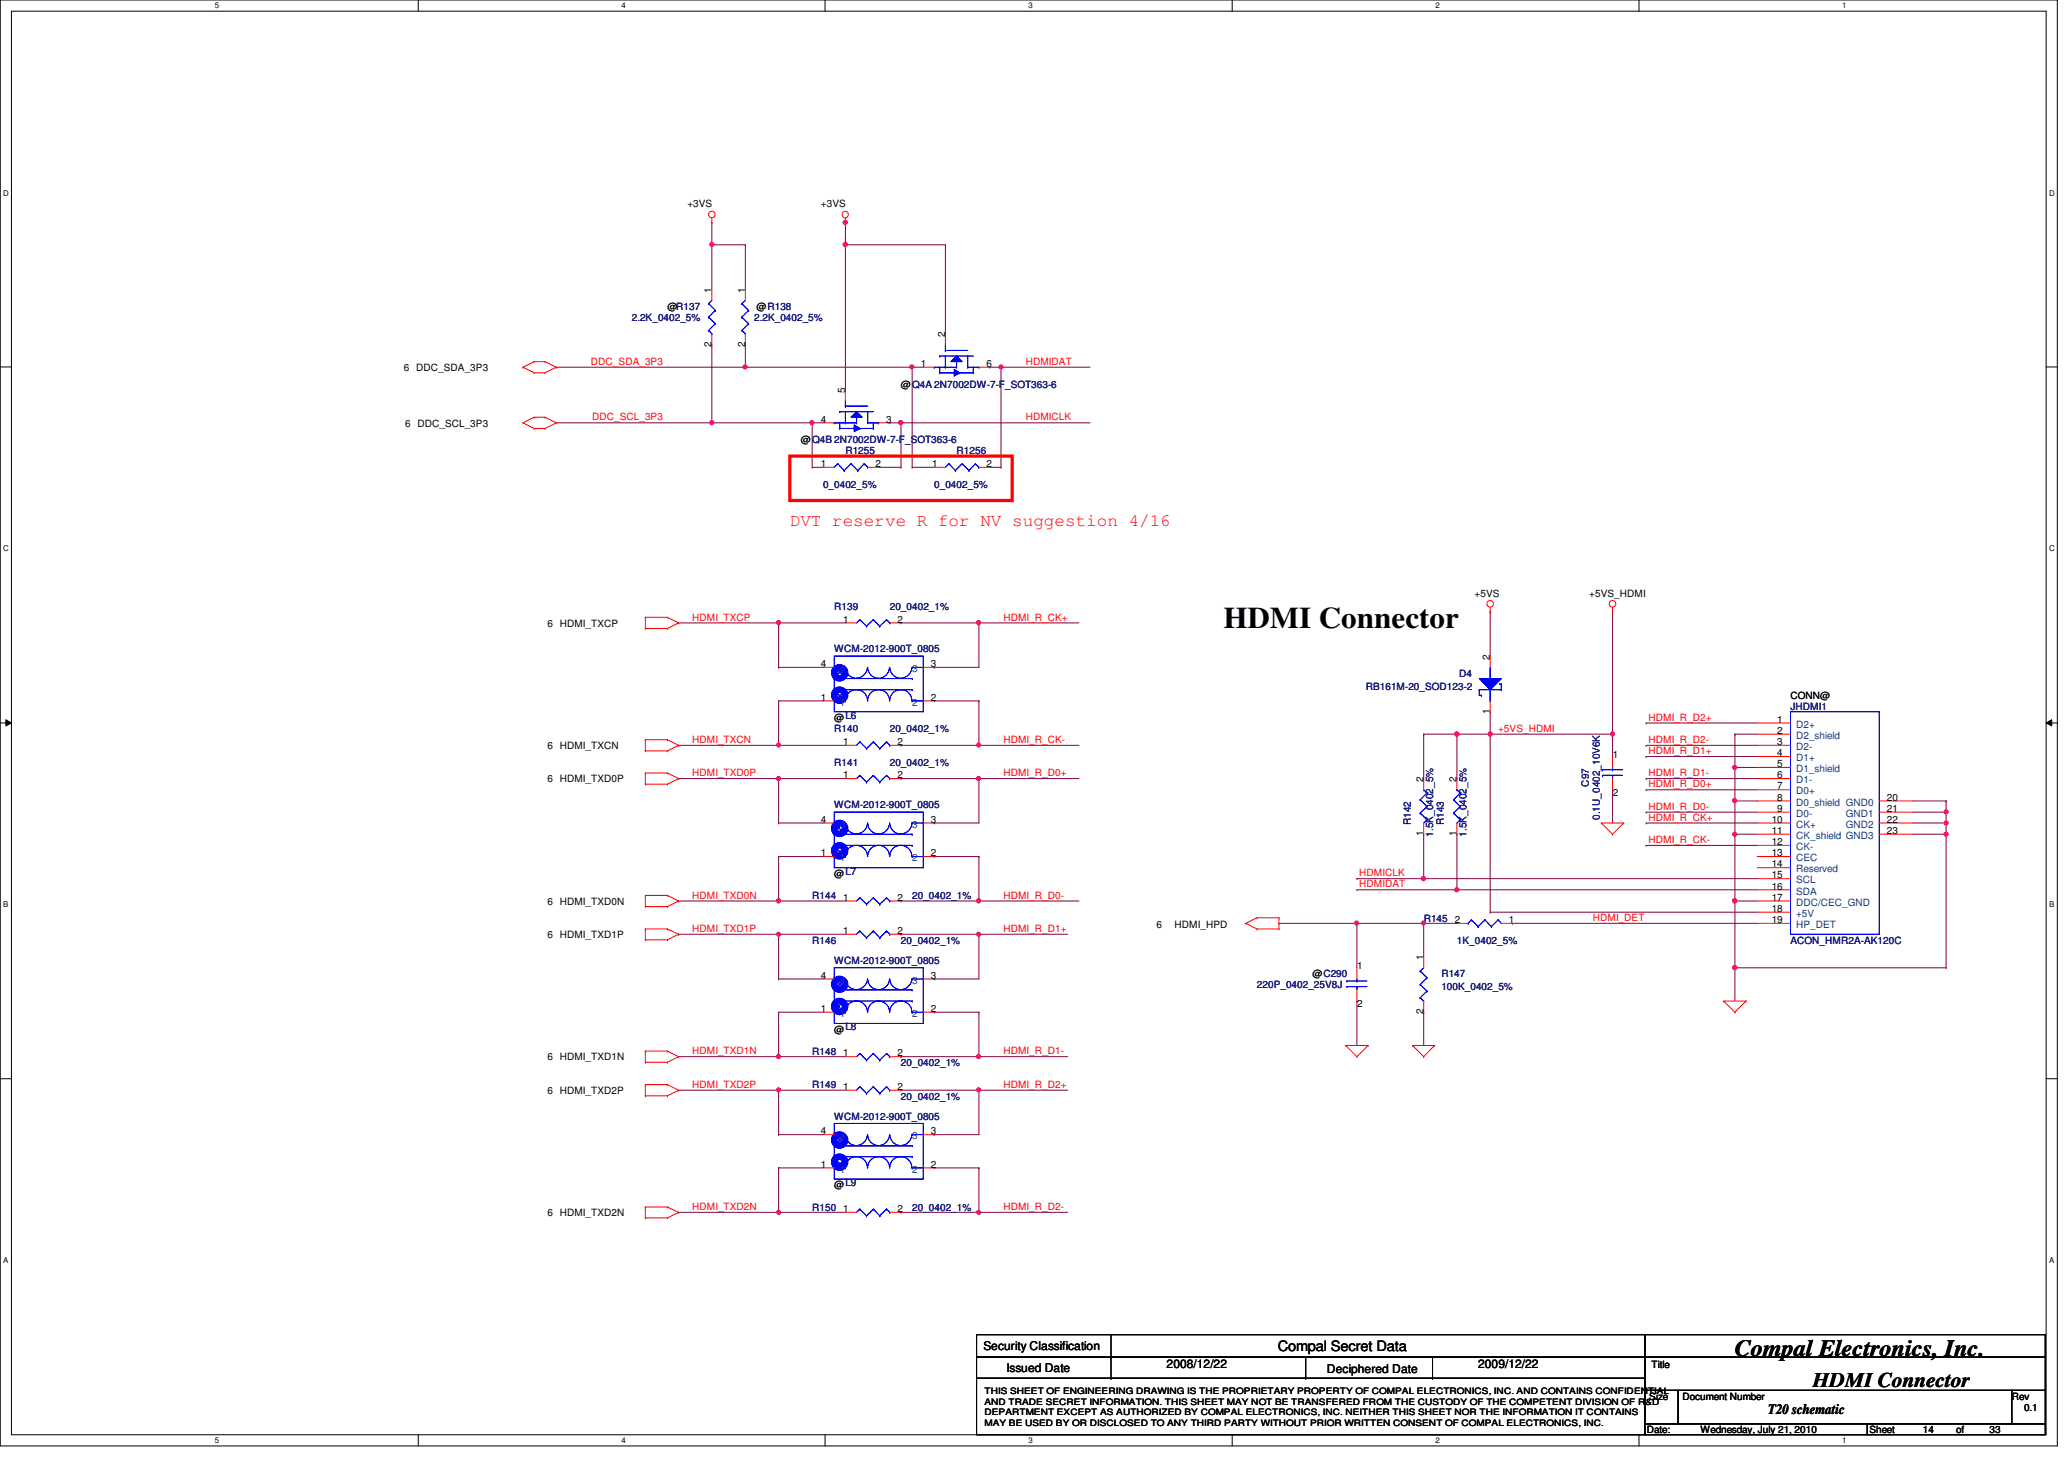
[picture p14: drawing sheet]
<svg xmlns="http://www.w3.org/2000/svg" width="297mm" height="210mm" viewBox="0 0 297 210" stroke-linecap="round" stroke-linejoin="round" font-family="sans-serif">
<defs><g id="words">
<text font-size="4.3" x="176.1" y="90.3">HDMI Connector</text>
<text font-size="3.3" x="249.7" y="195.1">Compal Electronics, Inc.</text>
<text font-size="3" x="260.9" y="199.6">HDMI Connector</text>
<text font-size="2.5" fill="#f00" x="113.7" y="75.7">DVT reserve R for NV suggestion 4/16</text>
<g font-size="2.1">
<text x="183.9" y="194.4">Compal Secret Data</text>
<text x="254.5" y="203.5">T20 schematic</text>
</g>
<g font-size="1.7">
<text x="141.5" y="194.3">Security Classification</text>
<text x="144.9" y="197.3">Issued Date</text>
<text x="167.9" y="196.8">2008/12/22</text>
<text x="191" y="197.5">Deciphered Date</text>
<text x="212.7" y="196.8">2009/12/22</text>
</g>
<g font-size="1.4">
<text x="98.9" y="29.8">+3VS</text>
<text x="118.1" y="29.8">+3VS</text>
<text x="96.1" y="44.6">@R137</text>
<text x="102.4" y="42.1" transform="rotate(-90 102.4 42.1)">1</text>
<text x="107.2" y="42.1" transform="rotate(-90 107.2 42.1)">1</text>
<text x="108.9" y="44.6">@R138</text>
<text x="58.1" y="53.4">6 DDC_SDA_3P3</text>
<text x="102.4" y="49.9" transform="rotate(-90 102.4 49.9)">2</text>
<text x="107.2" y="49.9" transform="rotate(-90 107.2 49.9)">2</text>
<text x="132.5" y="52.8">1</text>
<text x="136" y="48.5" transform="rotate(-90 136 48.5)">2</text>
<text x="142" y="52.8">6</text>
<text x="121.6" y="56.5" transform="rotate(-90 121.6 56.5)">5</text>
<text x="129.7" y="55.8">@</text>
<text x="58.3" y="61.4">6 DDC_SCL_3P3</text>
<text x="115.3" y="63.8">@</text>
<text x="118.1" y="60.8">4</text>
<text x="127.5" y="60.8">3</text>
<text x="118.1" y="67.2">1</text>
<text x="126" y="67.2">2</text>
<text x="134.2" y="67.2">1</text>
<text x="142" y="67.2">2</text>
<text x="121.4" y="89.6">1</text>
<text x="129.2" y="89.6">2</text>
<text x="212.2" y="85.9">+5VS</text>
<text x="228.7" y="85.9">+5VS_HDMI</text>
<text x="78.8" y="90.2">6 HDMI_TXCP</text>
<text x="118.1" y="96">4</text>
<text x="134" y="96">3</text>
<text x="214.4" y="94.9" transform="rotate(-90 214.4 94.9)">2</text>
<text x="118.1" y="100.8">1</text>
<text x="134" y="100.8">2</text>
<text x="257.7" y="100.6">CONN@</text>
<text x="78.8" y="107.8">6 HDMI_TXCN</text>
<text x="120.1" y="103.8">@L6</text>
<text x="121.4" y="107.2">1</text>
<text x="129.2" y="107.2">2</text>
<text x="214.4" y="102.7" transform="rotate(-90 214.4 102.7)">1</text>
<text x="255.8" y="104">1</text>
<text x="255.8" y="105.6">2</text>
<text x="255.8" y="107.2">3</text>
<text x="78.8" y="112.6">6 HDMI_TXD0P</text>
<text x="121.4" y="112">1</text>
<text x="129.2" y="112">2</text>
<text x="204.8" y="112.5" transform="rotate(-90 204.8 112.5)">2</text>
<text x="209.6" y="112.5" transform="rotate(-90 209.6 112.5)">2</text>
<text x="232.1" y="109">1</text>
<text x="255.8" y="108.8">4</text>
<text x="255.8" y="110.4">5</text>
<text x="255.8" y="112">6</text>
<text x="255.8" y="113.6">7</text>
<text x="118.1" y="118.4">4</text>
<text x="134" y="118.4">3</text>
<text x="232.1" y="114.5">2</text>
<text x="255" y="118.4">10</text>
<text x="255" y="120">11</text>
<text x="255.8" y="115.2">8</text>
<text x="255.8" y="116.8">9</text>
<text x="271.6" y="115.2">20</text>
<text x="271.6" y="116.8">21</text>
<text x="271.6" y="118.4">22</text>
<text x="271.6" y="120">23</text>
<text x="118.1" y="123.2">1</text>
<text x="134" y="123.2">2</text>
<text x="204.8" y="120.3" transform="rotate(-90 204.8 120.3)">1</text>
<text x="209.6" y="120.3" transform="rotate(-90 209.6 120.3)">1</text>
<text x="255" y="121.6">12</text>
<text x="255" y="123.2">13</text>
<text x="255" y="124.8">14</text>
<text x="78.8" y="130.2">6 HDMI_TXD0N</text>
<text x="120.1" y="126.2">@L7</text>
<text x="121.4" y="129.6">1</text>
<text x="129.2" y="129.6">2</text>
<text x="255" y="126.4">15</text>
<text x="255" y="128">16</text>
<text x="255" y="129.6">17</text>
<text x="255" y="131.2">18</text>
<text x="78.8" y="135">6 HDMI_TXD1P</text>
<text x="121.4" y="134.4">1</text>
<text x="129.2" y="134.4">2</text>
<text x="166.5" y="133.5">6</text>
<text x="169" y="133.5">HDMI_HPD</text>
<text x="209.4" y="132.8">2</text>
<text x="217.2" y="132.8">1</text>
<text x="255" y="132.8">19</text>
<text x="118.1" y="140.8">4</text>
<text x="134" y="140.8">3</text>
<text x="188.9" y="140.6">@C290</text>
<text x="195.3" y="139.4">1</text>
<text x="204.8" y="138.1" transform="rotate(-90 204.8 138.1)">1</text>
<text x="118.1" y="145.6">1</text>
<text x="120.1" y="148.6">@L8</text>
<text x="134" y="145.6">2</text>
<text x="195.3" y="144.9">2</text>
<text x="204.8" y="145.9" transform="rotate(-90 204.8 145.9)">2</text>
<text x="78.8" y="152.6">6 HDMI_TXD1N</text>
<text x="121.4" y="152">1</text>
<text x="129.2" y="152">2</text>
<text x="78.8" y="157.4">6 HDMI_TXD2P</text>
<text x="121.4" y="156.8">1</text>
<text x="129.2" y="156.8">2</text>
<text x="118.1" y="168">1</text>
<text x="118.1" y="163.2">4</text>
<text x="134" y="168">2</text>
<text x="134" y="163.2">3</text>
<text x="120.1" y="171">@L9</text>
<text x="78.8" y="175">6 HDMI_TXD2N</text>
<text x="121.4" y="174.4">1</text>
<text x="129.2" y="174.4">2</text>
<text x="237.7" y="196.8">Title</text>
<text x="237.4" y="201.4">Size</text>
<text x="242.1" y="201.4">Document Number</text>
<text x="289.5" y="201.4">Rev</text>
<text x="291.3" y="203">0.1</text>
<text x="237" y="206.2">Date:</text>
<text x="244.7" y="206.2">Wednesday, July 21, 2010</text>
<text x="269" y="206.2">Sheet</text>
<text x="276.7" y="206.2">14</text>
<text x="281.5" y="206.2">of</text>
<text x="286.3" y="206.2">33</text>
</g>
<g font-size="1.4" fill="#000080">
<text x="90.9" y="46.2">2.2K_0402_5%</text>
<text x="108.5" y="46.2">2.2K_0402_5%</text>
<text x="131.3" y="55.8">Q4A 2N7002DW-7-F_SOT363-6</text>
<text x="116.9" y="63.8">Q4B 2N7002DW-7-F_SOT363-6</text>
<text x="121.7" y="65.4">R1255</text>
<text x="137.7" y="65.4">R1256</text>
<text x="118.4" y="70.2">0_0402_5%</text>
<text x="134.4" y="70.2">0_0402_5%</text>
<text x="120.1" y="87.8">R139</text>
<text x="128.1" y="87.8">20_0402_1%</text>
<text x="120.1" y="93.9">WCM-2012-900T_0805</text>
<text x="196.6" y="99.3">RB161M-20_SOD123-2</text>
<text x="210" y="97.4">D4</text>
<text x="120.1" y="105.4">R140</text>
<text x="128.1" y="105.4">20_0402_1%</text>
<text x="257.7" y="102.2">JHDMI1</text>
<text x="120.1" y="110.2">R141</text>
<text x="128.1" y="110.2">20_0402_1%</text>
<text x="228.6" y="113.2" transform="rotate(-90 228.6 113.2)">C97</text>
<text x="120.1" y="116.2">WCM-2012-900T_0805</text>
<text x="203" y="118.7" transform="rotate(-90 203 118.7)">R142</text>
<text x="207.8" y="118.7" transform="rotate(-90 207.8 118.7)">R143</text>
<text x="230.2" y="117.9" transform="rotate(-90 230.2 117.9)">0.1U_0402_10V6K</text>
<text x="206.2" y="120.4" transform="rotate(-90 206.2 120.4)">1.5K_0402_5%</text>
<text x="211" y="120.4" transform="rotate(-90 211 120.4)">1.5K_0402_5%</text>
<text x="116.9" y="129.4">R144</text>
<text x="131.3" y="129.4">20_0402_1%</text>
<text x="116.9" y="135.8">R146</text>
<text x="129.7" y="135.8">20_0402_1%</text>
<text x="204.9" y="132.6">R145</text>
<text x="209.7" y="135.8">1K_0402_5%</text>
<text x="257.7" y="135.8">ACON_HMR2A-AK120C</text>
<text x="120.1" y="138.6">WCM-2012-900T_0805</text>
<text x="180.9" y="142.2">220P_0402_25V8J</text>
<text x="207.4" y="140.6">R147</text>
<text x="207.4" y="142.5">100K_0402_5%</text>
<text x="116.9" y="151.8">R148</text>
<text x="129.7" y="153.4">20_0402_1%</text>
<text x="116.9" y="156.6">R149</text>
<text x="120.1" y="161.1">WCM-2012-900T_0805</text>
<text x="129.7" y="158.2">20_0402_1%</text>
<text x="116.9" y="174.2">R150</text>
<text x="131.3" y="174.2">20_0402_1%</text>
</g>
<g font-size="1.4" fill="#f00">
<text x="85" y="52.5">DDC_SDA_3P3</text>
<text x="147.6" y="52.5">HDMIDAT</text>
<text x="85.2" y="60.5">DDC_SCL_3P3</text>
<text x="147.6" y="60.5">HDMICLK</text>
<text x="99.6" y="89.3">HDMI_TXCP</text>
<text x="144.4" y="89.3">HDMI_R_CK+</text>
<text x="99.6" y="106.9">HDMI_TXCN</text>
<text x="144.4" y="106.9">HDMI_R_CK-</text>
<text x="215.6" y="105.3">+5VS_HDMI</text>
<text x="237.2" y="106.9">HDMI_R_D2-</text>
<text x="237.2" y="103.7">HDMI_R_D2+</text>
<text x="99.6" y="111.7">HDMI_TXD0P</text>
<text x="144.4" y="111.7">HDMI_R_D0+</text>
<text x="237.2" y="113.3">HDMI_R_D0+</text>
<text x="237.2" y="111.7">HDMI_R_D1-</text>
<text x="237.2" y="108.5">HDMI_R_D1+</text>
<text x="237.2" y="118.1">HDMI_R_CK+</text>
<text x="237.2" y="116.5">HDMI_R_D0-</text>
<text x="237.2" y="121.3">HDMI_R_CK-</text>
<text x="99.6" y="129.3">HDMI_TXD0N</text>
<text x="144.4" y="129.3">HDMI_R_D0-</text>
<text x="195.6" y="126.1">HDMICLK</text>
<text x="195.6" y="127.7">HDMIDAT</text>
<text x="99.6" y="134.1">HDMI_TXD1P</text>
<text x="144.4" y="134.1">HDMI_R_D1+</text>
<text x="229.2" y="132.5">HDMI_DET</text>
<text x="99.6" y="151.7">HDMI_TXD1N</text>
<text x="144.4" y="151.7">HDMI_R_D1-</text>
<text x="99.6" y="156.5">HDMI_TXD2P</text>
<text x="144.4" y="156.5">HDMI_R_D2+</text>
<text x="99.6" y="174.1">HDMI_TXD2N</text>
<text x="144.4" y="174.1">HDMI_R_D2-</text>
</g>
<g font-size="1.4" fill="#004080">
<text x="120.9" y="101.5">1</text>
<text x="120.9" y="96.7">4</text>
<text x="131.3" y="101.5">2</text>
<text x="131.3" y="96.7">3</text>
<text x="258.5" y="104.7">D2+</text>
<text x="258.5" y="106.3">D2_shield</text>
<text x="258.5" y="107.9">D2-</text>
<text x="258.5" y="109.5">D1+</text>
<text x="258.5" y="111.1">D1_shield</text>
<text x="258.5" y="112.7">D1-</text>
<text x="120.9" y="119.1">4</text>
<text x="131.3" y="119.1">3</text>
<text x="258.5" y="114.3">D0+</text>
<text x="258.5" y="115.9">D0_shield GND0</text>
<text x="258.5" y="117.5">D0-</text>
<text x="258.5" y="119.1">CK+</text>
<text x="265.6" y="117.5">GND1</text>
<text x="265.6" y="119.1">GND2</text>
<text x="120.9" y="123.9">1</text>
<text x="131.3" y="123.9">2</text>
<text x="258.5" y="120.7">CK_shield GND3</text>
<text x="258.5" y="122.3">CK-</text>
<text x="258.5" y="123.9">CEC</text>
<text x="258.5" y="125.5">Reserved</text>
<text x="258.5" y="127.1">SCL</text>
<text x="258.5" y="128.7">SDA</text>
<text x="258.5" y="130.3">DDC/CEC_GND</text>
<text x="258.5" y="131.9">+5V</text>
<text x="258.5" y="133.5">HP_DET</text>
<text x="120.9" y="141.5">4</text>
<text x="131.3" y="141.5">3</text>
<text x="120.9" y="146.3">1</text>
<text x="131.3" y="146.3">2</text>
<text x="120.9" y="163.9">4</text>
<text x="131.3" y="163.9">3</text>
<text x="120.9" y="168.7">1</text>
<text x="131.3" y="168.7">2</text>
</g>
<g font-size="1.3">
<text x="141.7" y="200.6">THIS SHEET OF ENGINEERING DRAWING IS THE PROPRIETARY PROPERTY OF COMPAL ELECTRONICS, INC. AND CONTAINS CONFIDENTIAL</text>
<text x="141.7" y="202.1">AND TRADE SECRET INFORMATION. THIS SHEET MAY NOT BE TRANSFERED FROM THE CUSTODY OF THE COMPETENT DIVISION OF R&amp;D</text>
<text x="141.7" y="203.6">DEPARTMENT EXCEPT AS AUTHORIZED BY COMPAL ELECTRONICS, INC. NEITHER THIS SHEET NOR THE INFORMATION IT CONTAINS</text>
<text x="141.7" y="205.1">MAY BE USED BY OR DISCLOSED TO ANY THIRD PARTY WITHOUT PRIOR WRITTEN CONSENT OF COMPAL ELECTRONICS, INC.</text>
</g>
<g font-size="1.1">
<text x="30.9" y="1.1">5</text>
<text x="89.4" y="1.1">4</text>
<text x="148" y="1.1">3</text>
<text x="206.6" y="1.1">2</text>
<text x="265.1" y="1.1">1</text>
<text x=".5" y="28.2">D</text>
<text x="294.9" y="28.2">D</text>
<text x=".5" y="79.3">C</text>
<text x="294.9" y="79.3">C</text>
<text x=".5" y="130.6">B</text>
<text x="294.9" y="130.6">B</text>
<text x=".5" y="181.7">A</text>
<text x="294.9" y="181.7">A</text>
<text x="30.9" y="207.6">5</text>
<text x="89.4" y="207.6">4</text>
<text x="148" y="207.6">3</text>
<text x="206.6" y="207.6">2</text>
<text x="265.1" y="207.6">1</text>
</g>
</g></defs>
<path d="M0 0h296.1v208h-296.1zM1.6 1.6h292.9v204.8h-292.9z" fill="none" stroke="#000" stroke-width=".14"/>
<g fill="#fff">
<path d="M30.9 .2h.6v1.2h-.6z"/>
<path d="M30.9 206.6h.6v1.2h-.6z"/>
</g>
<path d="M60.2 0v1.6M60.2 206.4v1.6" fill="none" stroke="#000" stroke-width=".14"/>
<g fill="#fff">
<path d="M89.4 .2h.6v1.2h-.6z"/>
<path d="M89.4 206.6h.6v1.2h-.6z"/>
</g>
<path d="M118.7 0v1.6M118.7 206.4v1.6" fill="none" stroke="#000" stroke-width=".14"/>
<g fill="#fff">
<path d="M148 .2h.6v1.2h-.6z"/>
<path d="M148 206.6h.6v1.2h-.6z"/>
</g>
<path d="M177.3 0v1.6M177.3 206.4v1.6" fill="none" stroke="#000" stroke-width=".14"/>
<g fill="#fff">
<path d="M206.6 .2h.6v1.2h-.6z"/>
<path d="M206.6 206.6h.6v1.2h-.6z"/>
</g>
<path d="M235.9 0v1.6M235.9 206.4v1.6" fill="none" stroke="#000" stroke-width=".14"/>
<g fill="#fff">
<path d="M265.1 .2h.6v1.2h-.6z"/>
<path d="M265.1 206.6h.6v1.2h-.6z"/>
<path d="M.5 27.2h.7v1.2h-.7z"/>
<path d="M294.9 27.2h.8v1.2h-.8z"/>
<path d="M.5 78.4h.7v1.1h-.7z"/>
<path d="M294.9 78.4h.8v1.1h-.8z"/>
</g>
<path d="M0 52.8h1.6M294.5 52.8h1.6" fill="none" stroke="#000" stroke-width=".14"/>
<g fill="#fff">
<path d="M.5 129.6h.7v1.2h-.7z"/>
<path d="M294.9 129.6h.7v1.2h-.7z"/>
</g>
<path d="M0 104h1.6M.8 103.5l.8 .5-.8 .4zM294.5 104l.8-.5v.9zM294.5 104h1.6" fill="none" stroke="#000" stroke-width=".14"/>
<path d="M.8 103.5l.8 .5-.8 .4zM294.5 104l.8-.5v.9z" fill="#000"/>
<g fill="#fff">
<path d="M.5 180.8h.7v1.1h-.7z"/>
<path d="M294.9 180.8h.7v1.1h-.7z"/>
</g>
<path d="M0 155.2h1.6M294.5 155.2h1.6" fill="none" stroke="#000" stroke-width=".14"/>
<g fill="none" stroke="#800040" stroke-width=".14">
<path d="M97.7 89.6h.1M97.7 89.6h14.4M112.1 89.6h.1M112.1 96h.1M112.1 89.6v6.4M112.1 96h6.3M129.7 89.6h.1M129.7 89.6h11.2M140.9 89.6h.1M140.9 89.6v6.4M97.7 107.2h.1M112.1 100.8h.1"/>
<path d="M112.1 112h.1M112.1 118.4h.1M112.1 100.8v6.4h-14.4M112.1 112v6.4M112.1 100.8h6.3M112.1 118.4h6.3M129.7 107.2h.1M129.7 112h.1M129.7 112h11.2M134.4 100.8h.1M134.4 118.4h.1M134.4 100.8h6.5"/>
<path d="M140.9 100.8h.1M140.9 112h.1M140.9 100.8v6.4h-11.2M140.9 112v6.4h-6.5M112.1 123.2h.1M112.1 134.4h.1M112.1 129.6h.1M112.1 123.2v6.4M112.1 134.4v6.4M112.1 123.2h6.3M112.1 129.6h9.6M129.7 129.6h.1"/>
<path d="M129.7 134.4h.1M129.7 134.4h11.2M134.4 123.2h.1M134.4 123.2h6.5M140.9 123.2h.1M140.9 134.4h.1M140.9 123.2v6.4h-11.2M140.9 134.4v6.4h-6.5M112.1 140.8h.1M112.1 145.6h.1M112.1 145.6v6.4M112.1 140.8h6.3"/>
<path d="M112.1 145.6h6.3M134.4 140.8h.1M134.4 145.6h.1M134.4 145.6h6.5"/>
</g>
<circle cx="112" cy="129.6" r=".31" fill="#f0f"/>
<circle cx="112" cy="129.6" r=".31" fill="none" stroke="#f0f" stroke-width=".14"/>
<g fill="none" stroke="#800040" stroke-width=".14">
<path d="M134.4 96h.1M134.4 96h6.5M140.9 89.6h.1M140.9 89.6h14.4M97.7 156.8h.1M97.7 156.8h14.4M112.1 156.8h.1M112.1 156.8v6.4M129.7 152h.1M129.7 156.8h.1M129.7 156.8h11.2M140.9 145.6h.1"/>
<path d="M140.9 156.8h.1M140.9 145.6v6.4h-11.2M140.9 156.8v6.4h-6.5M97.7 174.4h.1M112.1 168h.1M112.1 163.2h.1M112.1 168h6.3M112.1 163.2h6.3M112.1 168v6.4h-14.4M129.7 174.4h.1M134.4 168h.1M134.4 163.2h.1"/>
<path d="M134.4 168h6.5M140.9 168h.1M140.9 168v6.4h-11.2"/>
</g>
<circle cx="140.8" cy="89.6" r=".31" fill="#f0f"/>
<circle cx="140.8" cy="89.6" r=".31" fill="none" stroke="#f0f" stroke-width=".14"/>
<path d="M140.9 129.6h.1M140.9 129.6h14.4" fill="none" stroke="#800040" stroke-width=".14"/>
<circle cx="140.8" cy="129.6" r=".31" fill="#f0f"/>
<circle cx="140.8" cy="129.6" r=".31" fill="none" stroke="#f0f" stroke-width=".14"/>
<path d="M140.9 107.2h.1M140.9 107.2h14.4" fill="none" stroke="#800040" stroke-width=".14"/>
<circle cx="140.8" cy="107.2" r=".3" fill="#f0f"/>
<circle cx="140.8" cy="107.2" r=".3" fill="none" stroke="#f0f" stroke-width=".14"/>
<path d="M112.1 107.2h.1M112.1 107.2h9.6" fill="none" stroke="#800040" stroke-width=".14"/>
<circle cx="112.1" cy="107.2" r=".3" fill="#f0f"/>
<circle cx="112.1" cy="107.2" r=".3" fill="none" stroke="#f0f" stroke-width=".14"/>
<path d="M112.1 89.6h.1M112.1 89.6h9.6" fill="none" stroke="#800040" stroke-width=".14"/>
<circle cx="112" cy="89.6" r=".31" fill="#f0f"/>
<circle cx="112" cy="89.6" r=".31" fill="none" stroke="#f0f" stroke-width=".14"/>
<path d="M140.9 156.8h.1M140.9 156.8h12.8" fill="none" stroke="#800040" stroke-width=".14"/>
<circle cx="140.8" cy="156.8" r=".3" fill="#f0f"/>
<circle cx="140.8" cy="156.8" r=".3" fill="none" stroke="#f0f" stroke-width=".14"/>
<path d="M140.9 112h.1M140.9 112h14.4" fill="none" stroke="#800040" stroke-width=".14"/>
<circle cx="140.8" cy="112" r=".3" fill="#f0f"/>
<circle cx="140.8" cy="112" r=".3" fill="none" stroke="#f0f" stroke-width=".14"/>
<path d="M112.1 112h.1M112.1 112h9.6" fill="none" stroke="#800040" stroke-width=".14"/>
<circle cx="112.1" cy="112" r=".3" fill="#f0f"/>
<circle cx="112.1" cy="112" r=".3" fill="none" stroke="#f0f" stroke-width=".14"/>
<path d="M112.1 174.4h.1M112.1 174.4h9.6" fill="none" stroke="#800040" stroke-width=".14"/>
<circle cx="112.1" cy="174.4" r=".3" fill="#f0f"/>
<circle cx="112.1" cy="174.4" r=".3" fill="none" stroke="#f0f" stroke-width=".14"/>
<path d="M112.1 152h.1M112.1 152h9.6" fill="none" stroke="#800040" stroke-width=".14"/>
<circle cx="112.1" cy="152" r=".3" fill="#f0f"/>
<circle cx="112.1" cy="152" r=".3" fill="none" stroke="#f0f" stroke-width=".14"/>
<path d="M140.9 174.4h.1M140.9 174.4h12.8" fill="none" stroke="#800040" stroke-width=".14"/>
<circle cx="140.8" cy="174.4" r=".3" fill="#f0f"/>
<circle cx="140.8" cy="174.4" r=".3" fill="none" stroke="#f0f" stroke-width=".14"/>
<path d="M112.1 156.8h.1M112.1 156.8h9.6" fill="none" stroke="#800040" stroke-width=".14"/>
<circle cx="112.1" cy="156.8" r=".3" fill="#f0f"/>
<circle cx="112.1" cy="156.8" r=".3" fill="none" stroke="#f0f" stroke-width=".14"/>
<path d="M140.9 134.4h.1M140.9 134.4h12.8" fill="none" stroke="#800040" stroke-width=".14"/>
<circle cx="140.8" cy="134.4" r=".3" fill="#f0f"/>
<circle cx="140.8" cy="134.4" r=".3" fill="none" stroke="#f0f" stroke-width=".14"/>
<path d="M112.1 134.4h.1M112.1 134.4h9.6" fill="none" stroke="#800040" stroke-width=".14"/>
<circle cx="112.1" cy="134.4" r=".3" fill="#f0f"/>
<circle cx="112.1" cy="134.4" r=".3" fill="none" stroke="#f0f" stroke-width=".14"/>
<path d="M140.9 152h.1M140.9 152h12.8" fill="none" stroke="#800040" stroke-width=".14"/>
<circle cx="140.8" cy="152" r=".3" fill="#f0f"/>
<circle cx="140.8" cy="152" r=".3" fill="none" stroke="#f0f" stroke-width=".14"/>
<path d="M102.4 49.6h.1M102.4 49.6v11.2M107.3 49.6h.1M107.3 49.6v3.2M131.3 52.8h.1M131.3 52.8h1.6" fill="none" stroke="#800040" stroke-width=".14"/>
<circle cx="102.4" cy="60.8" r=".3" fill="#f0f"/>
<circle cx="102.4" cy="60.8" r=".3" fill="none" stroke="#f0f" stroke-width=".14"/>
<path d="M116.9 60.8h.1M116.9 60.8h1.5" fill="none" stroke="#800040" stroke-width=".14"/>
<circle cx="116.8" cy="60.8" r=".3" fill="#f0f"/>
<circle cx="116.8" cy="60.8" r=".3" fill="none" stroke="#f0f" stroke-width=".14"/>
<path d="M121.7 35.2h.1M121.7 35.2v20.8M80 60.8h.1M80 60.8h22.4M129.7 60.8h.1M129.7 60.8h27.2" fill="none" stroke="#800040" stroke-width=".14"/>
<circle cx="129.6" cy="60.8" r=".31" fill="#f0f"/>
<circle cx="129.6" cy="60.8" r=".31" fill="none" stroke="#f0f" stroke-width=".14"/>
<path d="M102.4 32h.1M102.4 32v3.2" fill="none" stroke="#800040" stroke-width=".14"/>
<circle cx="102.4" cy="35.2" r=".3" fill="#f0f"/>
<circle cx="102.4" cy="35.2" r=".3" fill="none" stroke="#f0f" stroke-width=".14"/>
<path d="M121.7 35.2h.1M121.7 35.2h14.4" fill="none" stroke="#800040" stroke-width=".14"/>
<circle cx="121.6" cy="35.2" r=".31" fill="#f0f"/>
<circle cx="121.6" cy="35.2" r=".31" fill="none" stroke="#f0f" stroke-width=".14"/>
<path d="M136.1 35.2h.1M136.1 35.2v12.8M144.1 52.8h.1M144.1 52.8h12.8" fill="none" stroke="#800040" stroke-width=".14"/>
<circle cx="144.1" cy="52.8" r=".3" fill="#f0f"/>
<circle cx="144.1" cy="52.8" r=".3" fill="none" stroke="#f0f" stroke-width=".14"/>
<g fill="none" stroke="#800040" stroke-width=".14">
<path d="M102.4 35.2h.1M102.4 35.2v6.4M102.4 35.2h4.9M107.3 35.2h.1M107.3 35.2v6.4M80 52.8h.1M80 52.8h27.3M236.9 118.4h.1M236.9 116.8h.1M236.9 113.6h.1M236.9 112h.1M236.9 108.8h.1"/>
<path d="M236.9 107.2h.1M236.9 104h.1M236.9 118.4h16M236.9 116.8h16M236.9 113.6h16M236.9 112h16M236.9 108.8h16M236.9 107.2h16M236.9 104h16M195.3 132.8h.1M195.3 132.8h9.6M236.9 121.6h.1"/>
<path d="M236.9 121.6h16"/>
</g>
<circle cx="195.2" cy="132.8" r=".3" fill="#f0f"/>
<circle cx="195.2" cy="132.8" r=".3" fill="none" stroke="#f0f" stroke-width=".14"/>
<path d="M204.9 132.8h.1M204.9 132.8h4.8M204.9 145.6h.1M204.9 145.6v4.8" fill="none" stroke="#800040" stroke-width=".14"/>
<circle cx="204.8" cy="132.8" r=".3" fill="#f0f"/>
<circle cx="204.8" cy="132.8" r=".3" fill="none" stroke="#f0f" stroke-width=".14"/>
<path d="M232.1 88h.1M232.1 88v20.8M214.5 105.6h.1M214.5 105.6h17.6M232.1 105.6h.1M204.9 132.8h.1M204.9 132.8v4.8M217.7 132.8h.1M217.7 132.8h35.2" fill="none" stroke="#800040" stroke-width=".14"/>
<circle cx="232.1" cy="105.6" r=".31" fill="#f0f"/>
<circle cx="232.1" cy="105.6" r=".31" fill="none" stroke="#f0f" stroke-width=".14"/>
<path d="M204.9 126.4h.1M204.9 126.4h48" fill="none" stroke="#800040" stroke-width=".14"/>
<circle cx="204.8" cy="126.4" r=".3" fill="#f0f"/>
<circle cx="204.8" cy="126.4" r=".3" fill="none" stroke="#f0f" stroke-width=".14"/>
<path d="M195.3 126.4h.1M204.9 120h.1M204.9 120v6.4h-9.6M209.7 120h.1M209.7 128h.1M209.7 120v8M209.7 128h43.2" fill="none" stroke="#800040" stroke-width=".14"/>
<circle cx="209.7" cy="128" r=".31" fill="#f0f"/>
<circle cx="209.7" cy="128" r=".31" fill="none" stroke="#f0f" stroke-width=".14"/>
<path d="M204.9 105.6h.1M204.9 105.6h9.6M204.9 105.6v6.4M209.7 105.6h.1M209.7 105.6v6.4M195.3 128h.1M195.3 128h14.4M214.5 131.2h.1M214.5 131.2h38.4" fill="none" stroke="#800040" stroke-width=".14"/>
<circle cx="209.6" cy="105.6" r=".32" fill="#f0f"/>
<circle cx="209.6" cy="105.6" r=".32" fill="none" stroke="#f0f" stroke-width=".14"/>
<path d="M214.5 105.6h.1M214.5 105.6v25.6" fill="none" stroke="#800040" stroke-width=".14"/>
<circle cx="214.4" cy="105.6" r=".31" fill="#f0f"/>
<circle cx="214.4" cy="105.6" r=".31" fill="none" stroke="#f0f" stroke-width=".14"/>
<path d="M214.5 88h.1M214.5 88v6.4M214.5 102.4h.1M214.5 102.4v3.2M232.1 113.6h.1M232.1 113.6v4.8M249.7 105.6h.1M249.7 110.4h.1M249.7 105.6h3.2M249.7 105.6v9.6M249.7 110.4h3.2" fill="none" stroke="#800040" stroke-width=".14"/>
<circle cx="249.7" cy="110.4" r=".31" fill="#f0f"/>
<circle cx="249.7" cy="110.4" r=".31" fill="none" stroke="#f0f" stroke-width=".14"/>
<path d="M249.7 115.2h.1M249.7 115.2h3.2M249.7 115.2v4.8" fill="none" stroke="#800040" stroke-width=".14"/>
<circle cx="249.7" cy="115.2" r=".31" fill="#f0f"/>
<circle cx="249.7" cy="115.2" r=".31" fill="none" stroke="#f0f" stroke-width=".14"/>
<path d="M249.7 120h.1M249.7 139.2h.1M249.7 120h3.2M249.7 139.2v4.8" fill="none" stroke="#800040" stroke-width=".14"/>
<circle cx="249.7" cy="139.2" r=".31" fill="#f0f"/>
<circle cx="249.7" cy="139.2" r=".31" fill="none" stroke="#f0f" stroke-width=".14"/>
<path d="M249.7 129.6h.1M249.7 120h.1M249.7 129.6h3.2M249.7 120v9.6" fill="none" stroke="#800040" stroke-width=".14"/>
<circle cx="249.7" cy="120" r=".31" fill="#f0f"/>
<circle cx="249.7" cy="120" r=".31" fill="none" stroke="#f0f" stroke-width=".14"/>
<path d="M275.3 115.2h4.8M280.1 115.2h.1M249.7 129.6h.1M249.7 129.6v9.6h30.4M280.1 139.2h.1" fill="none" stroke="#800040" stroke-width=".14"/>
<circle cx="249.7" cy="129.6" r=".32" fill="#f0f"/>
<circle cx="249.7" cy="129.6" r=".32" fill="none" stroke="#f0f" stroke-width=".14"/>
<path d="M280.1 120h.1M280.1 120v19.2" fill="none" stroke="#800040" stroke-width=".14"/>
<circle cx="280.1" cy="120" r=".3" fill="#f0f"/>
<circle cx="280.1" cy="120" r=".3" fill="none" stroke="#f0f" stroke-width=".14"/>
<path d="M275.3 116.8h4.8M275.3 118.4h4.8M280.1 116.8h.1M280.1 115.2h.1M280.1 118.4h.1M280.1 115.2v3.2" fill="none" stroke="#800040" stroke-width=".14"/>
<circle cx="280.1" cy="116.8" r=".3" fill="#f0f"/>
<circle cx="280.1" cy="116.8" r=".3" fill="none" stroke="#f0f" stroke-width=".14"/>
<path d="M280.1 118.4h.1M280.1 118.4v1.6M275.3 120h4.8M280.1 120h.1" fill="none" stroke="#800040" stroke-width=".14"/>
<circle cx="280.1" cy="118.4" r=".3" fill="#f0f"/>
<circle cx="280.1" cy="118.4" r=".3" fill="none" stroke="#f0f" stroke-width=".14"/>
<path d="M121.7 32h.1M121.7 32v3.2" fill="none" stroke="#800040" stroke-width=".14"/>
<circle cx="121.6" cy="32" r=".31" fill="#f0f"/>
<circle cx="121.6" cy="32" r=".31" fill="none" stroke="#f0f" stroke-width=".14"/>
<g fill="none" stroke="#800040" stroke-width=".14">
<path d="M131.3 52.8h.1M131.3 52.8v14.4M102.4 60.8h.1M102.4 60.8h14.5M116.9 67.2h.1M116.9 60.8h.1M116.9 67.2h1.5M116.9 60.8v6.4M126.4 67.2h3.3M128.1 60.8h.1M128.1 60.8h1.6M129.7 67.2h.1"/>
<path d="M129.7 60.8h.1M129.7 60.8v6.4"/>
</g>
<circle cx="131.2" cy="52.8" r=".3" fill="#f0f"/>
<circle cx="131.2" cy="52.8" r=".3" fill="none" stroke="#f0f" stroke-width=".14"/>
<path d="M107.3 52.8h.1M107.3 52.8h24M142.4 52.8h.1M142.4 52.8h1.7M144.1 52.8h.1M144.1 52.8v14.4M131.3 67.2h.1M131.3 67.2h3.1M142.4 67.2h1.7M144.1 67.2h.1" fill="none" stroke="#800040" stroke-width=".14"/>
<circle cx="107.2" cy="52.8" r=".3" fill="#f0f"/>
<circle cx="107.2" cy="52.8" r=".3" fill="none" stroke="#f0f" stroke-width=".14"/>
<g fill="none" stroke="#800040" stroke-width=".14">
<path d="M97.7 112h.1M97.7 112h14.4M97.7 129.6h.1M97.7 134.4h.1M97.7 129.6h14.4M97.7 134.4h14.4M184.1 132.8h.1M184.1 132.8h11.2M195.3 132.8h.1M195.3 132.8v6.4M97.7 152h.1M97.7 152h14.4"/>
<path d="M195.3 144h.1M195.3 144v6.4"/>
</g>
<g fill="none" stroke="#f00" stroke-width=".14">
<path d="M102.4 32h.1M102.4 31.4v.6M121.7 32h.1M121.7 31.4v.6M75.3 52.8h.1M75.3 52.8l1.6 .8M76.9 52h.1M76.9 53.6h.1M76.9 52l-1.6 .8M76.9 52h1.5M76.9 53.6h1.5M78.4 52h.1"/>
<path d="M78.4 53.6h.1M78.4 52l1.6 .8M80 52.8h.1M80 52.8l-1.6 .8M75.3 60.8h.1M75.3 60.8l1.6 .8M76.9 60h.1M76.9 61.6h.1M76.9 60l-1.6 .8M76.9 60h1.5M76.9 61.6h1.5M78.4 60h.1"/>
<path d="M78.4 61.6h.1M78.4 60l1.6 .8M80 60.8h.1M80 60.8l-1.6 .8M92.9 88.8h.1M92.9 90.4h.1M92.9 88.8v1.6M92.9 90.4h3.2M92.9 88.8h3.2M96.1 90.4h.1M96.1 88.8h.1M96.1 88.8l1.6 .8"/>
<path d="M97.7 89.6h.1M97.7 89.6l-1.6 .8M214.5 88h.1M214.5 87.4v.6M232.1 88h.1M232.1 87.4v.6M92.9 106.4h.1M92.9 108h.1M92.9 111.2h.1M92.9 112.8h.1M92.9 106.4v1.6M92.9 111.2v1.6"/>
<path d="M92.9 108h3.2M92.9 106.4h3.2M92.9 112.8h3.2M92.9 111.2h3.2M96.1 108h.1M96.1 106.4h.1M96.1 112.8h.1M96.1 111.2h.1M96.1 106.4l1.6 .8M96.1 111.2l1.6 .8M97.7 107.2h.1M97.7 112h.1"/>
<path d="M97.7 107.2l-1.6 .8M97.7 112l-1.6 .8M230.5 118.4h.1M230.5 118.4h3.2M230.5 118.4l1.6 1.6M233.7 118.4h.1M233.7 118.4l-1.6 1.6M92.9 133.6h.1M92.9 135.2h.1M92.9 128.8h.1M92.9 130.4h.1M92.9 135.2h3.2"/>
<path d="M92.9 133.6h3.2M92.9 128.8v1.6M92.9 133.6v1.6M92.9 130.4h3.2M92.9 128.8h3.2M96.1 135.2h.1M96.1 133.6h.1M96.1 130.4h.1M96.1 128.8h.1M96.1 133.6l1.6 .8M96.1 128.8l1.6 .8M97.7 134.4h.1"/>
<path d="M97.7 129.6h.1M97.7 134.4l-1.6 .8M97.7 129.6l-1.6 .8M179.3 132.8h.1M179.3 132.8l1.6 .8M180.9 133.6h.1M180.9 132h.1M180.9 133.6h3.2M180.9 132l-1.6 .8M180.9 132h3.2M184.1 132h.1M184.1 133.6h.1"/>
<path d="M184.1 132v1.6M232.1 120h.1M92.9 151.2h.1M92.9 152.8h.1M92.9 156h.1M92.9 157.6h.1M92.9 151.2v1.6M92.9 156v1.6M92.9 152.8h3.2M92.9 151.2h3.2M92.9 157.6h3.2M92.9 156h3.2"/>
<path d="M96.1 152.8h.1M96.1 151.2h.1M96.1 157.6h.1M96.1 156h.1M96.1 151.2l1.6 .8M96.1 156l1.6 .8M97.7 152h.1M97.7 156.8h.1M97.7 152l-1.6 .8M97.7 156.8l-1.6 .8M193.7 150.4h.1M193.7 150.4h3.2"/>
<path d="M193.7 150.4l1.6 1.6M195.3 152h.1M196.9 150.4h.1M196.9 150.4l-1.6 1.6M203.3 150.4h.1M203.3 150.4h3.2M203.3 150.4l1.6 1.6M204.9 152h.1M206.5 150.4h.1M206.5 150.4l-1.6 1.6M248.1 144h.1M248.1 144h3.2"/>
<path d="M248.1 144l1.6 1.6M249.7 145.6h.1M251.3 144h.1M251.3 144l-1.6 1.6M92.9 173.7h.1M92.9 175.2h.1M92.9 173.7v1.5M92.9 175.2h3.2M92.9 173.7h3.2M96.1 175.2h.1M96.1 173.7h.1M96.1 173.7l1.6 .7"/>
<path d="M97.7 174.4h.1M97.7 174.4l-1.6 .8"/>
<circle cx="102.4" cy="30.9" r=".47"/>
<circle cx="121.6" cy="30.9" r=".46"/>
<circle cx="214.4" cy="86.9" r=".47"/>
<circle cx="232.1" cy="86.9" r=".47"/>
</g>
<g fill="none" stroke="#000" stroke-width=".14">
<path d="M140.5 192h96.2v3.2h-96.2zM140.5 195.2h96.2v3.1h-96.2zM140.5 198.3h96.2v8.1h-96.2zM159.9 195.2h.1M159.9 198.3h.1M159.9 192v6.3M187.9 198.3h.1M187.9 195.2v3.1M206.2 198.3h.1M206.2 195.2v3.1M236.7 192h57.6v3.2h-57.6zM236.7 195.2h57.6v4.8h-57.6z"/>
<path d="M236.7 200h4.8v4.9h-4.8zM236.7 204.9h32v1.5h-32zM241.5 200h48v4.9h-48zM268.7 204.9h25.6v1.5h-25.6zM289.5 200h4.8v4.9h-4.8z"/>
</g>
<path d="M113.7 65.6h32v6.4h-32z" fill="none" stroke="#f00" stroke-width=".47"/>
<path d="M120.9 59.2h.1M120.9 59.2h4.8M121.7 58.4h.1M121.7 57.6v.8M121.7 59.2v1.6M124.9 59.2v1.6M120.1 60.8h.1M120.1 60.8h3.2M121.7 60.8h.1M124.9 60.8h.1M124.9 60.8h1.5M126.4 60.8h.1" fill="none" stroke="#00f" stroke-width=".14"/>
<path d="M122.5 60l.8-.8 .8 .8z" fill="#00f"/>
<path d="M121.7 58.4h.1M121.7 58.4h3.2M120.9 61.6h.1M120.9 60.8v.8M122.5 60l.8-.8 .8 .8zM123.3 60.8h.1M123.3 60v.8M125.7 61.6h.1M125.7 60.8v.8" fill="none" stroke="#00f" stroke-width=".14"/>
<path d="M122.9 61.1l.8 .5-.8 .5z" fill="#00f"/>
<g fill="none" stroke="#00f" stroke-width=".14">
<path d="M120.9 59.2h.1M120.9 59.2h4.8M121.7 58.4h.1M121.7 57.6v.8M121.7 59.2v1.6M124.9 59.2v1.6M120.1 60.8h.1M120.1 60.8h3.2M120.9 61.6h2M121.7 60.8h.1M122.9 61.1l.8 .5-.8 .5zM122.9 61.6h.1"/>
<path d="M123.7 61.6h.1M123.7 61.6h2M124.9 60.8h.1M124.9 60.8h1.5M126.4 60.8h.1"/>
</g>
<path d="M122.5 60l.8-.8 .8 .8z" fill="#00f"/>
<path d="M121.7 58.4h.1M121.7 58.4h3.2M120.9 61.6h.1M120.9 60.8v.8M122.5 60l.8-.8 .8 .8zM123.3 60.8h.1M123.3 60v.8M125.7 61.6h.1M125.7 60.8v.8" fill="none" stroke="#00f" stroke-width=".14"/>
<path d="M122.9 61.1l.8 .5-.8 .5z" fill="#00f"/>
<g fill="none" stroke="#00f" stroke-width=".14">
<path d="M120.9 61.6h2M122.9 61.1l.8 .5-.8 .5zM122.9 61.6h.1M123.7 61.6h.1M123.7 61.6h2M120.1 118.4h1.6M121.7 118.4h.1M121.7 118.4a1.59 1.59 0 0 0 1.5 1.6 1.59 1.59 0 0 0 1.6-1.6M123.7 111.5h.1M123.7 111.5l-.4 .5M123.7 111.5l1 1M124.7 112.5h.1"/>
<path d="M124.9 118.4a1.57 1.57 0 0 0 1.5 1.6 1.57 1.57 0 0 0 1.6-1.6M125.7 111.5h.1M125.7 111.5l-1 1M125.7 111.5l.9 1M126.6 112.5h.1M127.6 111.5h.1M127.6 111.5l-1 1M127.6 111.5l.5 .5M128.1 112h.1M128.1 118.4a1.59 1.59 0 0 0 1.5 1.6 1.59 1.59 0 0 0 1.6-1.6M131.3 118.4h.1M131.3 118.4h1.6"/>
<path d="M120.1 123.2h1.6M121.7 123.2h.1M121.7 123.2a1.59 1.59 0 0 1 1.5-1.6 1.59 1.59 0 0 1 1.6 1.6M121.7 121.6h9.6M121.7 120h9.6M124.9 123.2a1.57 1.57 0 0 1 1.5-1.6 1.57 1.57 0 0 1 1.6 1.6M128.1 123.2a1.59 1.59 0 0 1 1.5-1.6 1.59 1.59 0 0 1 1.6 1.6M131.3 123.2h.1M131.3 121.6h.1M131.3 120h.1M131.3 123.2h1.6"/>
</g>
<path d="M121.7 56v1.6M118.4 60.8h1.7M126.4 60.8h1.7M121.7 112h1.6M128.1 112h1.6" fill="none" stroke="#f00" stroke-width=".14"/>
<circle cx="120.8" cy="122.4" r=".78" fill="#fff"/>
<circle cx="120.8" cy="122.4" r=".78" fill="#00f"/>
<circle cx="120.8" cy="122.4" r=".78" fill="none" stroke="#00f" stroke-width=".93"/>
<circle cx="120.8" cy="119.2" r=".78" fill="#fff"/>
<circle cx="120.8" cy="119.2" r=".78" fill="#00f"/>
<circle cx="120.8" cy="119.2" r=".78" fill="none" stroke="#00f" stroke-width=".93"/>
<g fill="none" stroke="#00f" stroke-width=".14">
<path d="M120.1 116.8h12.8v8h-12.8zM120.1 118.4h1.6M121.7 118.4h.1M121.7 118.4a1.59 1.59 0 0 0 1.5 1.6 1.59 1.59 0 0 0 1.6-1.6M124.9 118.4a1.57 1.57 0 0 0 1.5 1.6 1.57 1.57 0 0 0 1.6-1.6M128.1 118.4a1.59 1.59 0 0 0 1.5 1.6 1.59 1.59 0 0 0 1.6-1.6M131.3 118.4h.1M131.3 118.4h1.6M120.1 123.2h1.6M121.7 123.2h.1M121.7 123.2a1.59 1.59 0 0 1 1.5-1.6 1.59 1.59 0 0 1 1.6 1.6M121.7 121.6h9.6"/>
<path d="M121.7 120h9.6M124.9 123.2a1.57 1.57 0 0 1 1.5-1.6 1.57 1.57 0 0 1 1.6 1.6M128.1 123.2a1.59 1.59 0 0 1 1.5-1.6 1.59 1.59 0 0 1 1.6 1.6M131.3 123.2h.1M131.3 121.6h.1M131.3 120h.1M131.3 123.2h1.6"/>
</g>
<circle cx="120.8" cy="122.4" r=".78" fill="#fff"/>
<circle cx="120.8" cy="122.4" r=".78" fill="#00f"/>
<circle cx="120.8" cy="122.4" r=".78" fill="none" stroke="#00f" stroke-width=".93"/>
<circle cx="120.8" cy="119.2" r=".78" fill="#fff"/>
<circle cx="120.8" cy="119.2" r=".78" fill="#00f"/>
<circle cx="120.8" cy="119.2" r=".78" fill="none" stroke="#00f" stroke-width=".93"/>
<g fill="none" stroke="#00f" stroke-width=".14">
<path d="M106.8 43.7h.1M106.8 45.6h.1M106.8 47.5h.1M106.8 43.7l.9 1M106.8 45.6l.9 1M106.8 47.5l.5 .5M107.3 48h.1M107.3 43.2l-.5 .5M107.7 44.7h.1M107.7 46.6h.1M107.7 44.7l-.9 .9M107.7 46.6l-.9 .9"/>
<path d="M136.6 66.7h.1M136.6 66.7l-.5 .5M136.6 66.7l.9 1M137.5 67.7h.1M138.5 66.7h.1M138.5 66.7l-1 1M138.5 66.7l.9 1M139.4 67.7h.1M140.4 66.7h.1M140.4 66.7l-1 1M140.4 66.7l.5 .5M140.9 67.2h.1"/>
<path d="M120.1 116.8h12.8v8h-12.8zM123.7 133.9h.1M123.7 133.9l-.4 .5M123.7 133.9l1 1M124.7 134.9h.1M125.7 133.9h.1M125.7 133.9l-1 1M125.7 133.9l.9 1M126.6 134.9h.1M127.6 133.9h.1M127.6 133.9l-1 1M127.6 133.9l.5 .5"/>
<path d="M128.1 134.4h.1M123.7 156.3h.1M123.7 151.6h.1M123.7 156.3l-.4 .5M123.7 156.3l1 1M123.7 151.6l-.4 .4M123.7 151.6l1 .9M124.7 157.3h.1M124.7 152.5h.1M125.7 156.3h.1M125.7 151.6h.1M125.7 156.3l-1 1"/>
<path d="M125.7 156.3l.9 1M125.7 151.6l-1 .9M125.7 151.6l.9 .9M126.6 157.3h.1M126.6 152.5h.1M127.6 156.3h.1M127.6 151.6h.1M127.6 156.3l-1 1M127.6 156.3l.5 .5M127.6 151.6l-1 .9M127.6 151.6l.5 .4M128.1 156.8h.1"/>
<path d="M128.1 152h.1M120.1 168h1.6M120.1 163.2h1.6M121.7 168h.1M121.7 168a1.59 1.59 0 0 1 1.5-1.6 1.59 1.59 0 0 1 1.6 1.6M121.7 163.2h.1M121.7 163.2a1.59 1.59 0 0 0 1.5 1.6 1.59 1.59 0 0 0 1.6-1.6M121.7 166.4h9.6M121.7 164.8h9.6M124.9 168a1.57 1.57 0 0 1 1.5-1.6 1.57 1.57 0 0 1 1.6 1.6M124.9 163.2a1.57 1.57 0 0 0 1.5 1.6 1.57 1.57 0 0 0 1.6-1.6M128.1 168a1.59 1.59 0 0 1 1.5-1.6 1.59 1.59 0 0 1 1.6 1.6"/>
<path d="M128.1 163.2a1.59 1.59 0 0 0 1.5 1.6 1.59 1.59 0 0 0 1.6-1.6M131.3 168h.1M131.3 163.2h.1M131.3 166.4h.1M131.3 164.8h.1M131.3 168h1.6M131.3 163.2h1.6"/>
</g>
<g fill="none" stroke="#f00" stroke-width=".14">
<path d="M107.3 41.6v1.6M107.3 48v1.6M134.4 67.2h1.7M140.9 67.2h1.5M118.4 118.4h1.7M132.9 118.4h1.5M118.4 123.2h1.7M121.7 134.4h1.6M128.1 134.4h1.6M132.9 123.2h1.5M121.7 156.8h1.6M121.7 152h1.6"/>
<path d="M128.1 156.8h1.6M128.1 152h1.6"/>
</g>
<circle cx="120.8" cy="167.2" r=".78" fill="#fff"/>
<circle cx="120.8" cy="167.2" r=".78" fill="#00f"/>
<circle cx="120.8" cy="167.2" r=".78" fill="none" stroke="#00f" stroke-width=".93"/>
<circle cx="120.8" cy="164" r=".78" fill="#fff"/>
<circle cx="120.8" cy="164" r=".78" fill="#00f"/>
<circle cx="120.8" cy="164" r=".78" fill="none" stroke="#00f" stroke-width=".93"/>
<g fill="none" stroke="#00f" stroke-width=".14">
<path d="M120.1 161.6h12.8v8h-12.8zM120.1 168h1.6M120.1 163.2h1.6M121.7 168h.1M121.7 168a1.59 1.59 0 0 1 1.5-1.6 1.59 1.59 0 0 1 1.6 1.6M121.7 163.2h.1M121.7 163.2a1.59 1.59 0 0 0 1.5 1.6 1.59 1.59 0 0 0 1.6-1.6M121.7 166.4h9.6M121.7 164.8h9.6M124.9 168a1.57 1.57 0 0 1 1.5-1.6 1.57 1.57 0 0 1 1.6 1.6M124.9 163.2a1.57 1.57 0 0 0 1.5 1.6 1.57 1.57 0 0 0 1.6-1.6M128.1 168a1.59 1.59 0 0 1 1.5-1.6 1.59 1.59 0 0 1 1.6 1.6"/>
<path d="M128.1 163.2a1.59 1.59 0 0 0 1.5 1.6 1.59 1.59 0 0 0 1.6-1.6M131.3 168h.1M131.3 163.2h.1M131.3 166.4h.1M131.3 164.8h.1M131.3 168h1.6M131.3 163.2h1.6"/>
</g>
<circle cx="120.8" cy="167.2" r=".78" fill="#fff"/>
<circle cx="120.8" cy="167.2" r=".78" fill="#00f"/>
<circle cx="120.8" cy="167.2" r=".78" fill="none" stroke="#00f" stroke-width=".93"/>
<circle cx="120.8" cy="164" r=".78" fill="#fff"/>
<circle cx="120.8" cy="164" r=".78" fill="#00f"/>
<circle cx="120.8" cy="164" r=".78" fill="none" stroke="#00f" stroke-width=".93"/>
<g fill="none" stroke="#00f" stroke-width=".14">
<path d="M123.7 106.7h.1M123.7 106.7l-.4 .5M123.7 106.7l1 1M124.7 107.7h.1M125.7 106.7h.1M125.7 106.7l-1 1M125.7 106.7l.9 1M126.6 107.7h.1M127.6 106.7h.1M127.6 106.7l-1 1M127.6 106.7l.5 .5M128.1 107.2h.1"/>
<path d="M204.4 117h.1M204.4 115.1h.1M204.4 117l1 .9M204.4 115.1l1 .9M204.9 113.6h.1M204.9 113.6l.5 .5M205.4 117.9h.1M205.4 116h.1M205.4 114.1h.1M205.4 117.9l-.5 .5M205.4 116l-1 1M205.4 114.1l-1 1"/>
<path d="M209.2 117h.1M209.2 115.1h.1M209.2 117l.9 .9M209.2 115.1l.9 .9M209.7 113.6h.1M209.7 113.6l.4 .5M210.1 117.9h.1M210.1 116h.1M210.1 114.1h.1M210.1 117.9l-.4 .5M210.1 116l-.9 1M210.1 114.1l-.9 1"/>
<path d="M257.7 102.4h12.8v32h-12.8zM211.3 132.8h.1M211.7 132.3h.1M211.7 132.3l1 1M211.7 132.3l-.4 .5M212.7 133.3h.1M213.7 132.3h.1M213.7 132.3l.9 1M213.7 132.3l-1 1M214.6 133.3h.1M215.6 132.3h.1M215.6 132.3l.5 .5"/>
<path d="M215.6 132.3l-1 1M193.8 141.9h.1M193.8 141.1h.1M193.8 141.9h2.9M193.8 141.1h2.9M195.3 141.1h.1M195.3 141.9h.1M195.3 140.8v.3M195.3 141.9v.5M120.1 161.6h12.8v8h-12.8z"/>
</g>
<g fill="none" stroke="#f00" stroke-width=".14">
<path d="M121.7 107.2h1.6M128.1 107.2h1.6M204.9 112v1.6M204.9 118.4v1.6M209.7 112v1.6M209.7 118.4v1.6M252.9 104h4.8M252.9 105.6h4.8M252.9 107.2h4.8M252.9 108.8h4.8M252.9 110.4h4.8M252.9 112h4.8"/>
<path d="M252.9 113.6h4.8M252.9 115.2h4.8M252.9 116.8h4.8M252.9 118.4h4.8M270.5 115.2h4.8M270.5 116.8h4.8M270.5 118.4h4.8M195.3 139.2v1.6M209.7 132.8h1.6M216.1 132.8h1.6M252.9 120h4.8M252.9 121.6h4.8"/>
<path d="M252.9 123.2h4.8M252.9 124.8h4.8M252.9 126.4h4.8M252.9 128h4.8M252.9 129.6h4.8M252.9 131.2h4.8M252.9 132.8h4.8M270.5 120h4.8M195.3 142.4v1.6M118.4 168h1.7M118.4 163.2h1.7M132.9 168h1.5"/>
<path d="M132.9 163.2h1.5"/>
</g>
<path d="M212.9 97.6h3.2l-1.6 1.6z" fill="#00f"/>
<g fill="none" stroke="#00f" stroke-width=".14">
<path d="M212.9 97.6h3.2l-1.6 1.6zM212.9 99.2h.1M212.9 99.2h3.2M212.9 99.2v.8h.3M214.5 97.6h.1M214.5 96v1.6M214.5 99.2v1.6M215.8 98.4h.3M216.1 99.2h.1M216.1 98.4h.1M216.1 98.4v.8M213.2 100h.1"/>
<path d="M214.5 100.8h.1"/>
</g>
<path d="M212.9 97.6h3.2l-1.6 1.6z" fill="#00f"/>
<g fill="none" stroke="#00f" stroke-width=".14">
<path d="M120.6 66.7h.1M120.6 66.7l-.5 .5M120.6 66.7l.9 1M121.5 67.7h.1M122.5 66.7h.1M122.5 66.7l-1 1M122.5 66.7l.9 1M123.4 67.7h.1M124.4 66.7h.1M124.4 66.7l-1 1M124.4 66.7l.5 .5M124.9 67.2h.1"/>
<path d="M123.7 89.2h.1M123.7 89.2l-.4 .4M123.7 89.2l1 .9M124.7 90.1h.1M125.7 89.2h.1M125.7 89.2l-1 .9M125.7 89.2l.9 .9M126.6 90.1h.1M127.6 89.2h.1M127.6 89.2l-1 .9M127.6 89.2l.5 .4M128.1 89.6h.1"/>
<path d="M212.9 97.6h3.2l-1.6 1.6zM212.9 99.2h.1M212.9 99.2h3.2M212.9 99.2v.8h.3M214.5 97.6h.1M214.5 96v1.6M214.5 99.2v1.6M215.8 98.4h.3M216.1 99.2h.1M216.1 98.4h.1M216.1 98.4v.8M213.2 100h.1"/>
<path d="M214.5 100.8h.1M123.7 129.2h.1M123.7 129.2l-.4 .4M123.7 129.2l1 .9M124.7 130.1h.1M125.7 129.2h.1M125.7 129.2l-1 .9M125.7 129.2l.9 .9M126.6 130.1h.1M127.6 129.2h.1M127.6 129.2l-1 .9M127.6 129.2l.5 .4"/>
<path d="M128.1 129.6h.1M204.4 139.7h.1M204.4 139.7l1 1M204.9 139.2l-.5 .5M120.1 145.6h1.6M120.1 140.8h1.6M121.7 145.6h.1M121.7 145.6a1.59 1.59 0 0 1 1.5-1.6 1.59 1.59 0 0 1 1.6 1.6M121.7 140.8h.1M121.7 140.8a1.59 1.59 0 0 0 1.5 1.6 1.59 1.59 0 0 0 1.6-1.6M121.7 144h9.6M121.7 142.4h9.6"/>
<path d="M124.9 145.6a1.57 1.57 0 0 1 1.5-1.6 1.57 1.57 0 0 1 1.6 1.6M124.9 140.8a1.57 1.57 0 0 0 1.5 1.6 1.57 1.57 0 0 0 1.6-1.6M128.1 145.6a1.59 1.59 0 0 1 1.5-1.6 1.59 1.59 0 0 1 1.6 1.6M128.1 140.8a1.59 1.59 0 0 0 1.5 1.6 1.59 1.59 0 0 0 1.6-1.6M131.3 145.6h.1M131.3 140.8h.1M131.3 144h.1M131.3 142.4h.1M131.3 145.6h1.6M131.3 140.8h1.6M204.4 141.6h.1M204.4 143.6h.1"/>
<path d="M204.4 141.6l1 1M204.4 143.6l.5 .4M204.9 144h.1M205.4 140.7h.1M205.4 142.6h.1M205.4 140.7l-1 .9M205.4 142.6l-1 1"/>
</g>
<path d="M118.4 67.2h1.7M124.9 67.2h1.5M121.7 89.6h1.6M128.1 89.6h1.6M214.5 94.4v1.6M214.5 100.8v1.6M121.7 129.6h1.6M128.1 129.6h1.6M204.9 137.6v1.6M204.9 144v1.6" fill="none" stroke="#f00" stroke-width=".14"/>
<circle cx="120.8" cy="144.8" r=".78" fill="#fff"/>
<circle cx="120.8" cy="144.8" r=".78" fill="#00f"/>
<circle cx="120.8" cy="144.8" r=".78" fill="none" stroke="#00f" stroke-width=".93"/>
<circle cx="120.8" cy="141.6" r=".77" fill="#fff"/>
<circle cx="120.8" cy="141.6" r=".77" fill="#00f"/>
<circle cx="120.8" cy="141.6" r=".77" fill="none" stroke="#00f" stroke-width=".93"/>
<g fill="none" stroke="#00f" stroke-width=".14">
<path d="M120.1 139.2h12.8v8h-12.8zM120.1 145.6h1.6M120.1 140.8h1.6M121.7 145.6h.1M121.7 145.6a1.59 1.59 0 0 1 1.5-1.6 1.59 1.59 0 0 1 1.6 1.6M121.7 140.8h.1M121.7 140.8a1.59 1.59 0 0 0 1.5 1.6 1.59 1.59 0 0 0 1.6-1.6M121.7 144h9.6M121.7 142.4h9.6M124.9 145.6a1.57 1.57 0 0 1 1.5-1.6 1.57 1.57 0 0 1 1.6 1.6M124.9 140.8a1.57 1.57 0 0 0 1.5 1.6 1.57 1.57 0 0 0 1.6-1.6M128.1 145.6a1.59 1.59 0 0 1 1.5-1.6 1.59 1.59 0 0 1 1.6 1.6"/>
<path d="M128.1 140.8a1.59 1.59 0 0 0 1.5 1.6 1.59 1.59 0 0 0 1.6-1.6M131.3 145.6h.1M131.3 140.8h.1M131.3 144h.1M131.3 142.4h.1M131.3 145.6h1.6M131.3 140.8h1.6"/>
</g>
<circle cx="120.8" cy="144.8" r=".78" fill="#fff"/>
<circle cx="120.8" cy="144.8" r=".78" fill="#00f"/>
<circle cx="120.8" cy="144.8" r=".78" fill="none" stroke="#00f" stroke-width=".93"/>
<circle cx="120.8" cy="141.6" r=".77" fill="#fff"/>
<circle cx="120.8" cy="141.6" r=".77" fill="#00f"/>
<circle cx="120.8" cy="141.6" r=".77" fill="none" stroke="#00f" stroke-width=".93"/>
<g fill="none" stroke="#00f" stroke-width=".14">
<path d="M120.1 96h1.6M121.7 96h.1M121.7 96a1.59 1.59 0 0 0 1.5 1.6 1.59 1.59 0 0 0 1.6-1.6M121.7 99.2h9.6M121.7 97.6h9.6M124.9 96a1.57 1.57 0 0 0 1.5 1.6 1.57 1.57 0 0 0 1.6-1.6M128.1 96a1.59 1.59 0 0 0 1.5 1.6 1.59 1.59 0 0 0 1.6-1.6M131.3 96h.1M131.3 99.2h.1M131.3 97.6h.1M131.3 96h1.6M120.1 100.8h1.6"/>
<path d="M121.7 100.8h.1M121.7 100.8a1.59 1.59 0 0 1 1.5-1.6 1.59 1.59 0 0 1 1.6 1.6M124.9 100.8a1.57 1.57 0 0 1 1.5-1.6 1.57 1.57 0 0 1 1.6 1.6M128.1 100.8a1.59 1.59 0 0 1 1.5-1.6 1.59 1.59 0 0 1 1.6 1.6M131.3 100.8h.1M131.3 100.8h1.6M120.1 139.2h12.8v8h-12.8z"/>
</g>
<path d="M118.4 145.6h1.7M118.4 140.8h1.7M132.9 145.6h1.5M132.9 140.8h1.5" fill="none" stroke="#f00" stroke-width=".14"/>
<circle cx="120.8" cy="100" r=".78" fill="#fff"/>
<circle cx="120.8" cy="100" r=".78" fill="#00f"/>
<circle cx="120.8" cy="100" r=".78" fill="none" stroke="#00f" stroke-width=".93"/>
<circle cx="120.8" cy="96.8" r=".78" fill="#fff"/>
<circle cx="120.8" cy="96.8" r=".78" fill="#00f"/>
<circle cx="120.8" cy="96.8" r=".78" fill="none" stroke="#00f" stroke-width=".93"/>
<g fill="none" stroke="#00f" stroke-width=".14">
<path d="M120.1 94.4h12.8v8h-12.8zM120.1 96h1.6M121.7 96h.1M121.7 96a1.59 1.59 0 0 0 1.5 1.6 1.59 1.59 0 0 0 1.6-1.6M121.7 99.2h9.6M121.7 97.6h9.6M124.9 96a1.57 1.57 0 0 0 1.5 1.6 1.57 1.57 0 0 0 1.6-1.6M128.1 96a1.59 1.59 0 0 0 1.5 1.6 1.59 1.59 0 0 0 1.6-1.6M131.3 96h.1M131.3 99.2h.1M131.3 97.6h.1M131.3 96h1.6"/>
<path d="M120.1 100.8h1.6M121.7 100.8h.1M121.7 100.8a1.59 1.59 0 0 1 1.5-1.6 1.59 1.59 0 0 1 1.6 1.6M124.9 100.8a1.57 1.57 0 0 1 1.5-1.6 1.57 1.57 0 0 1 1.6 1.6M128.1 100.8a1.59 1.59 0 0 1 1.5-1.6 1.59 1.59 0 0 1 1.6 1.6M131.3 100.8h.1M131.3 100.8h1.6"/>
</g>
<circle cx="120.8" cy="100" r=".78" fill="#fff"/>
<circle cx="120.8" cy="100" r=".78" fill="#00f"/>
<circle cx="120.8" cy="100" r=".78" fill="none" stroke="#00f" stroke-width=".93"/>
<circle cx="120.8" cy="96.8" r=".78" fill="#fff"/>
<circle cx="120.8" cy="96.8" r=".78" fill="#00f"/>
<circle cx="120.8" cy="96.8" r=".78" fill="none" stroke="#00f" stroke-width=".93"/>
<g fill="none" stroke="#00f" stroke-width=".14">
<path d="M102 43.7h.1M102 45.6h.1M102 47.5h.1M102 43.7l1 1M102 45.6l1 1M102 47.5l.4 .5M102.4 48h.1M102.4 43.2l-.4 .5M103 44.7h.1M103 46.6h.1M103 44.7l-1 .9M103 46.6l-1 .9"/>
<path d="M135.3 51.2h.1M135.3 51.2h4.8M136.1 50.4h.1M136.1 52.8h.1M136.1 50.4h3.2M136.1 49.6v.8M136.1 51.2v1.6M139.3 52.8h.1M139.3 51.2v1.6M120.1 94.4h12.8v8h-12.8zM230.6 111.5h.1M230.6 110.7h.1"/>
<path d="M230.6 111.5h2.9M230.6 110.7h2.9M232.1 110.7h.1M232.1 111.5h.1M232.1 110.4v.3M232.1 111.5v.5"/>
</g>
<path d="M102.4 41.6v1.6M102.4 48v1.6M118.4 96h1.7M132.9 96h1.5M118.4 100.8h1.7M132.9 100.8h1.5M232.1 108.8v1.6M232.1 112v1.6" fill="none" stroke="#f00" stroke-width=".14"/>
<path d="M136.9 52l.8-.8 .8 .8z" fill="#00f"/>
<path d="M134.4 52.8h.1M134.4 52.8h3.3M135.3 53.6h2M136.9 52l.8-.8 .8 .8zM137.3 53.6h.1M137.7 52.8h.1M137.7 52v.8M139.3 52.8h1.6M140.1 53.6h.1M140.1 52.8v.8M140.9 52.8h.1" fill="none" stroke="#00f" stroke-width=".14"/>
<path d="M137.3 53.1l.8 .5-.8 .5z" fill="#00f"/>
<g fill="none" stroke="#00f" stroke-width=".14">
<path d="M135.3 53.6h.1M135.3 51.2h.1M135.3 52.8v.8M135.3 51.2h4.8M136.1 50.4h.1M136.1 52.8h.1M136.1 50.4h3.2M136.1 49.6v.8M136.1 51.2v1.6M137.3 53.1l.8 .5-.8 .5zM138.1 53.6h.1M138.1 53.6h2"/>
<path d="M139.3 52.8h.1M139.3 51.2v1.6"/>
</g>
<path d="M136.9 52l.8-.8 .8 .8z" fill="#00f"/>
<path d="M134.4 52.8h.1M134.4 52.8h3.3M135.3 53.6h2M136.9 52l.8-.8 .8 .8zM137.3 53.6h.1M137.7 52.8h.1M137.7 52v.8M139.3 52.8h1.6M140.1 53.6h.1M140.1 52.8v.8M140.9 52.8h.1" fill="none" stroke="#00f" stroke-width=".14"/>
<path d="M137.3 53.1l.8 .5-.8 .5z" fill="#00f"/>
<g fill="none" stroke="#00f" stroke-width=".14">
<path d="M135.3 53.6h.1M135.3 52.8v.8M137.3 53.1l.8 .5-.8 .5zM138.1 53.6h.1M138.1 53.6h2M123.7 173.9h.1M123.7 173.9l-.4 .5M123.7 173.9l1 1M124.7 174.9h.1M125.7 173.9h.1M125.7 173.9l-1 1M125.7 173.9l.9 1"/>
<path d="M126.6 174.9h.1M127.6 173.9h.1M127.6 173.9l-1 1M127.6 173.9l.5 .5M128.1 174.4h.1"/>
</g>
<path d="M132.9 52.8h1.5M136.1 48v1.6M140.9 52.8h1.5M121.7 174.4h1.6M128.1 174.4h1.6" fill="none" stroke="#f00" stroke-width=".14"/>
<circle cx="112" cy="129.6" r=".31" fill="#f0f"/>
<circle cx="112" cy="129.6" r=".31" fill="none" stroke="#f0f" stroke-width=".14"/>
<circle cx="140.8" cy="89.6" r=".31" fill="#f0f"/>
<circle cx="140.8" cy="89.6" r=".31" fill="none" stroke="#f0f" stroke-width=".14"/>
<circle cx="140.8" cy="129.6" r=".31" fill="#f0f"/>
<circle cx="140.8" cy="129.6" r=".31" fill="none" stroke="#f0f" stroke-width=".14"/>
<circle cx="140.8" cy="107.2" r=".3" fill="#f0f"/>
<circle cx="140.8" cy="107.2" r=".3" fill="none" stroke="#f0f" stroke-width=".14"/>
<circle cx="112.1" cy="107.2" r=".3" fill="#f0f"/>
<circle cx="112.1" cy="107.2" r=".3" fill="none" stroke="#f0f" stroke-width=".14"/>
<circle cx="112" cy="89.6" r=".31" fill="#f0f"/>
<circle cx="112" cy="89.6" r=".31" fill="none" stroke="#f0f" stroke-width=".14"/>
<circle cx="140.8" cy="156.8" r=".3" fill="#f0f"/>
<circle cx="140.8" cy="156.8" r=".3" fill="none" stroke="#f0f" stroke-width=".14"/>
<circle cx="140.8" cy="112" r=".3" fill="#f0f"/>
<circle cx="140.8" cy="112" r=".3" fill="none" stroke="#f0f" stroke-width=".14"/>
<circle cx="112.1" cy="112" r=".3" fill="#f0f"/>
<circle cx="112.1" cy="112" r=".3" fill="none" stroke="#f0f" stroke-width=".14"/>
<circle cx="112.1" cy="174.4" r=".3" fill="#f0f"/>
<circle cx="112.1" cy="174.4" r=".3" fill="none" stroke="#f0f" stroke-width=".14"/>
<circle cx="112.1" cy="152" r=".3" fill="#f0f"/>
<circle cx="112.1" cy="152" r=".3" fill="none" stroke="#f0f" stroke-width=".14"/>
<circle cx="140.8" cy="174.4" r=".3" fill="#f0f"/>
<circle cx="140.8" cy="174.4" r=".3" fill="none" stroke="#f0f" stroke-width=".14"/>
<circle cx="112.1" cy="156.8" r=".3" fill="#f0f"/>
<circle cx="112.1" cy="156.8" r=".3" fill="none" stroke="#f0f" stroke-width=".14"/>
<circle cx="140.8" cy="134.4" r=".3" fill="#f0f"/>
<circle cx="140.8" cy="134.4" r=".3" fill="none" stroke="#f0f" stroke-width=".14"/>
<circle cx="112.1" cy="134.4" r=".3" fill="#f0f"/>
<circle cx="112.1" cy="134.4" r=".3" fill="none" stroke="#f0f" stroke-width=".14"/>
<circle cx="140.8" cy="152" r=".3" fill="#f0f"/>
<circle cx="140.8" cy="152" r=".3" fill="none" stroke="#f0f" stroke-width=".14"/>
<circle cx="102.4" cy="60.8" r=".3" fill="#f0f"/>
<circle cx="102.4" cy="60.8" r=".3" fill="none" stroke="#f0f" stroke-width=".14"/>
<circle cx="116.8" cy="60.8" r=".3" fill="#f0f"/>
<circle cx="116.8" cy="60.8" r=".3" fill="none" stroke="#f0f" stroke-width=".14"/>
<circle cx="129.6" cy="60.8" r=".31" fill="#f0f"/>
<circle cx="129.6" cy="60.8" r=".31" fill="none" stroke="#f0f" stroke-width=".14"/>
<circle cx="102.4" cy="35.2" r=".3" fill="#f0f"/>
<circle cx="102.4" cy="35.2" r=".3" fill="none" stroke="#f0f" stroke-width=".14"/>
<circle cx="121.6" cy="35.2" r=".31" fill="#f0f"/>
<circle cx="121.6" cy="35.2" r=".31" fill="none" stroke="#f0f" stroke-width=".14"/>
<circle cx="144.1" cy="52.8" r=".3" fill="#f0f"/>
<circle cx="144.1" cy="52.8" r=".3" fill="none" stroke="#f0f" stroke-width=".14"/>
<circle cx="195.2" cy="132.8" r=".3" fill="#f0f"/>
<circle cx="195.2" cy="132.8" r=".3" fill="none" stroke="#f0f" stroke-width=".14"/>
<circle cx="204.8" cy="132.8" r=".3" fill="#f0f"/>
<circle cx="204.8" cy="132.8" r=".3" fill="none" stroke="#f0f" stroke-width=".14"/>
<circle cx="232.1" cy="105.6" r=".31" fill="#f0f"/>
<circle cx="232.1" cy="105.6" r=".31" fill="none" stroke="#f0f" stroke-width=".14"/>
<circle cx="204.8" cy="126.4" r=".3" fill="#f0f"/>
<circle cx="204.8" cy="126.4" r=".3" fill="none" stroke="#f0f" stroke-width=".14"/>
<circle cx="209.7" cy="128" r=".31" fill="#f0f"/>
<circle cx="209.7" cy="128" r=".31" fill="none" stroke="#f0f" stroke-width=".14"/>
<circle cx="209.6" cy="105.6" r=".32" fill="#f0f"/>
<circle cx="209.6" cy="105.6" r=".32" fill="none" stroke="#f0f" stroke-width=".14"/>
<circle cx="214.4" cy="105.6" r=".31" fill="#f0f"/>
<circle cx="214.4" cy="105.6" r=".31" fill="none" stroke="#f0f" stroke-width=".14"/>
<circle cx="249.7" cy="110.4" r=".31" fill="#f0f"/>
<circle cx="249.7" cy="110.4" r=".31" fill="none" stroke="#f0f" stroke-width=".14"/>
<circle cx="249.7" cy="115.2" r=".31" fill="#f0f"/>
<circle cx="249.7" cy="115.2" r=".31" fill="none" stroke="#f0f" stroke-width=".14"/>
<circle cx="249.7" cy="139.2" r=".31" fill="#f0f"/>
<circle cx="249.7" cy="139.2" r=".31" fill="none" stroke="#f0f" stroke-width=".14"/>
<circle cx="249.7" cy="120" r=".31" fill="#f0f"/>
<circle cx="249.7" cy="120" r=".31" fill="none" stroke="#f0f" stroke-width=".14"/>
<circle cx="249.7" cy="129.6" r=".32" fill="#f0f"/>
<circle cx="249.7" cy="129.6" r=".32" fill="none" stroke="#f0f" stroke-width=".14"/>
<circle cx="280.1" cy="120" r=".3" fill="#f0f"/>
<circle cx="280.1" cy="120" r=".3" fill="none" stroke="#f0f" stroke-width=".14"/>
<circle cx="280.1" cy="116.8" r=".3" fill="#f0f"/>
<circle cx="280.1" cy="116.8" r=".3" fill="none" stroke="#f0f" stroke-width=".14"/>
<circle cx="280.1" cy="118.4" r=".3" fill="#f0f"/>
<circle cx="280.1" cy="118.4" r=".3" fill="none" stroke="#f0f" stroke-width=".14"/>
<circle cx="121.6" cy="32" r=".31" fill="#f0f"/>
<circle cx="121.6" cy="32" r=".31" fill="none" stroke="#f0f" stroke-width=".14"/>
<circle cx="131.2" cy="52.8" r=".3" fill="#f0f"/>
<circle cx="131.2" cy="52.8" r=".3" fill="none" stroke="#f0f" stroke-width=".14"/>
<circle cx="107.2" cy="52.8" r=".3" fill="#f0f"/>
<circle cx="107.2" cy="52.8" r=".3" fill="none" stroke="#f0f" stroke-width=".14"/>
<use href="#words"/>
</svg>
